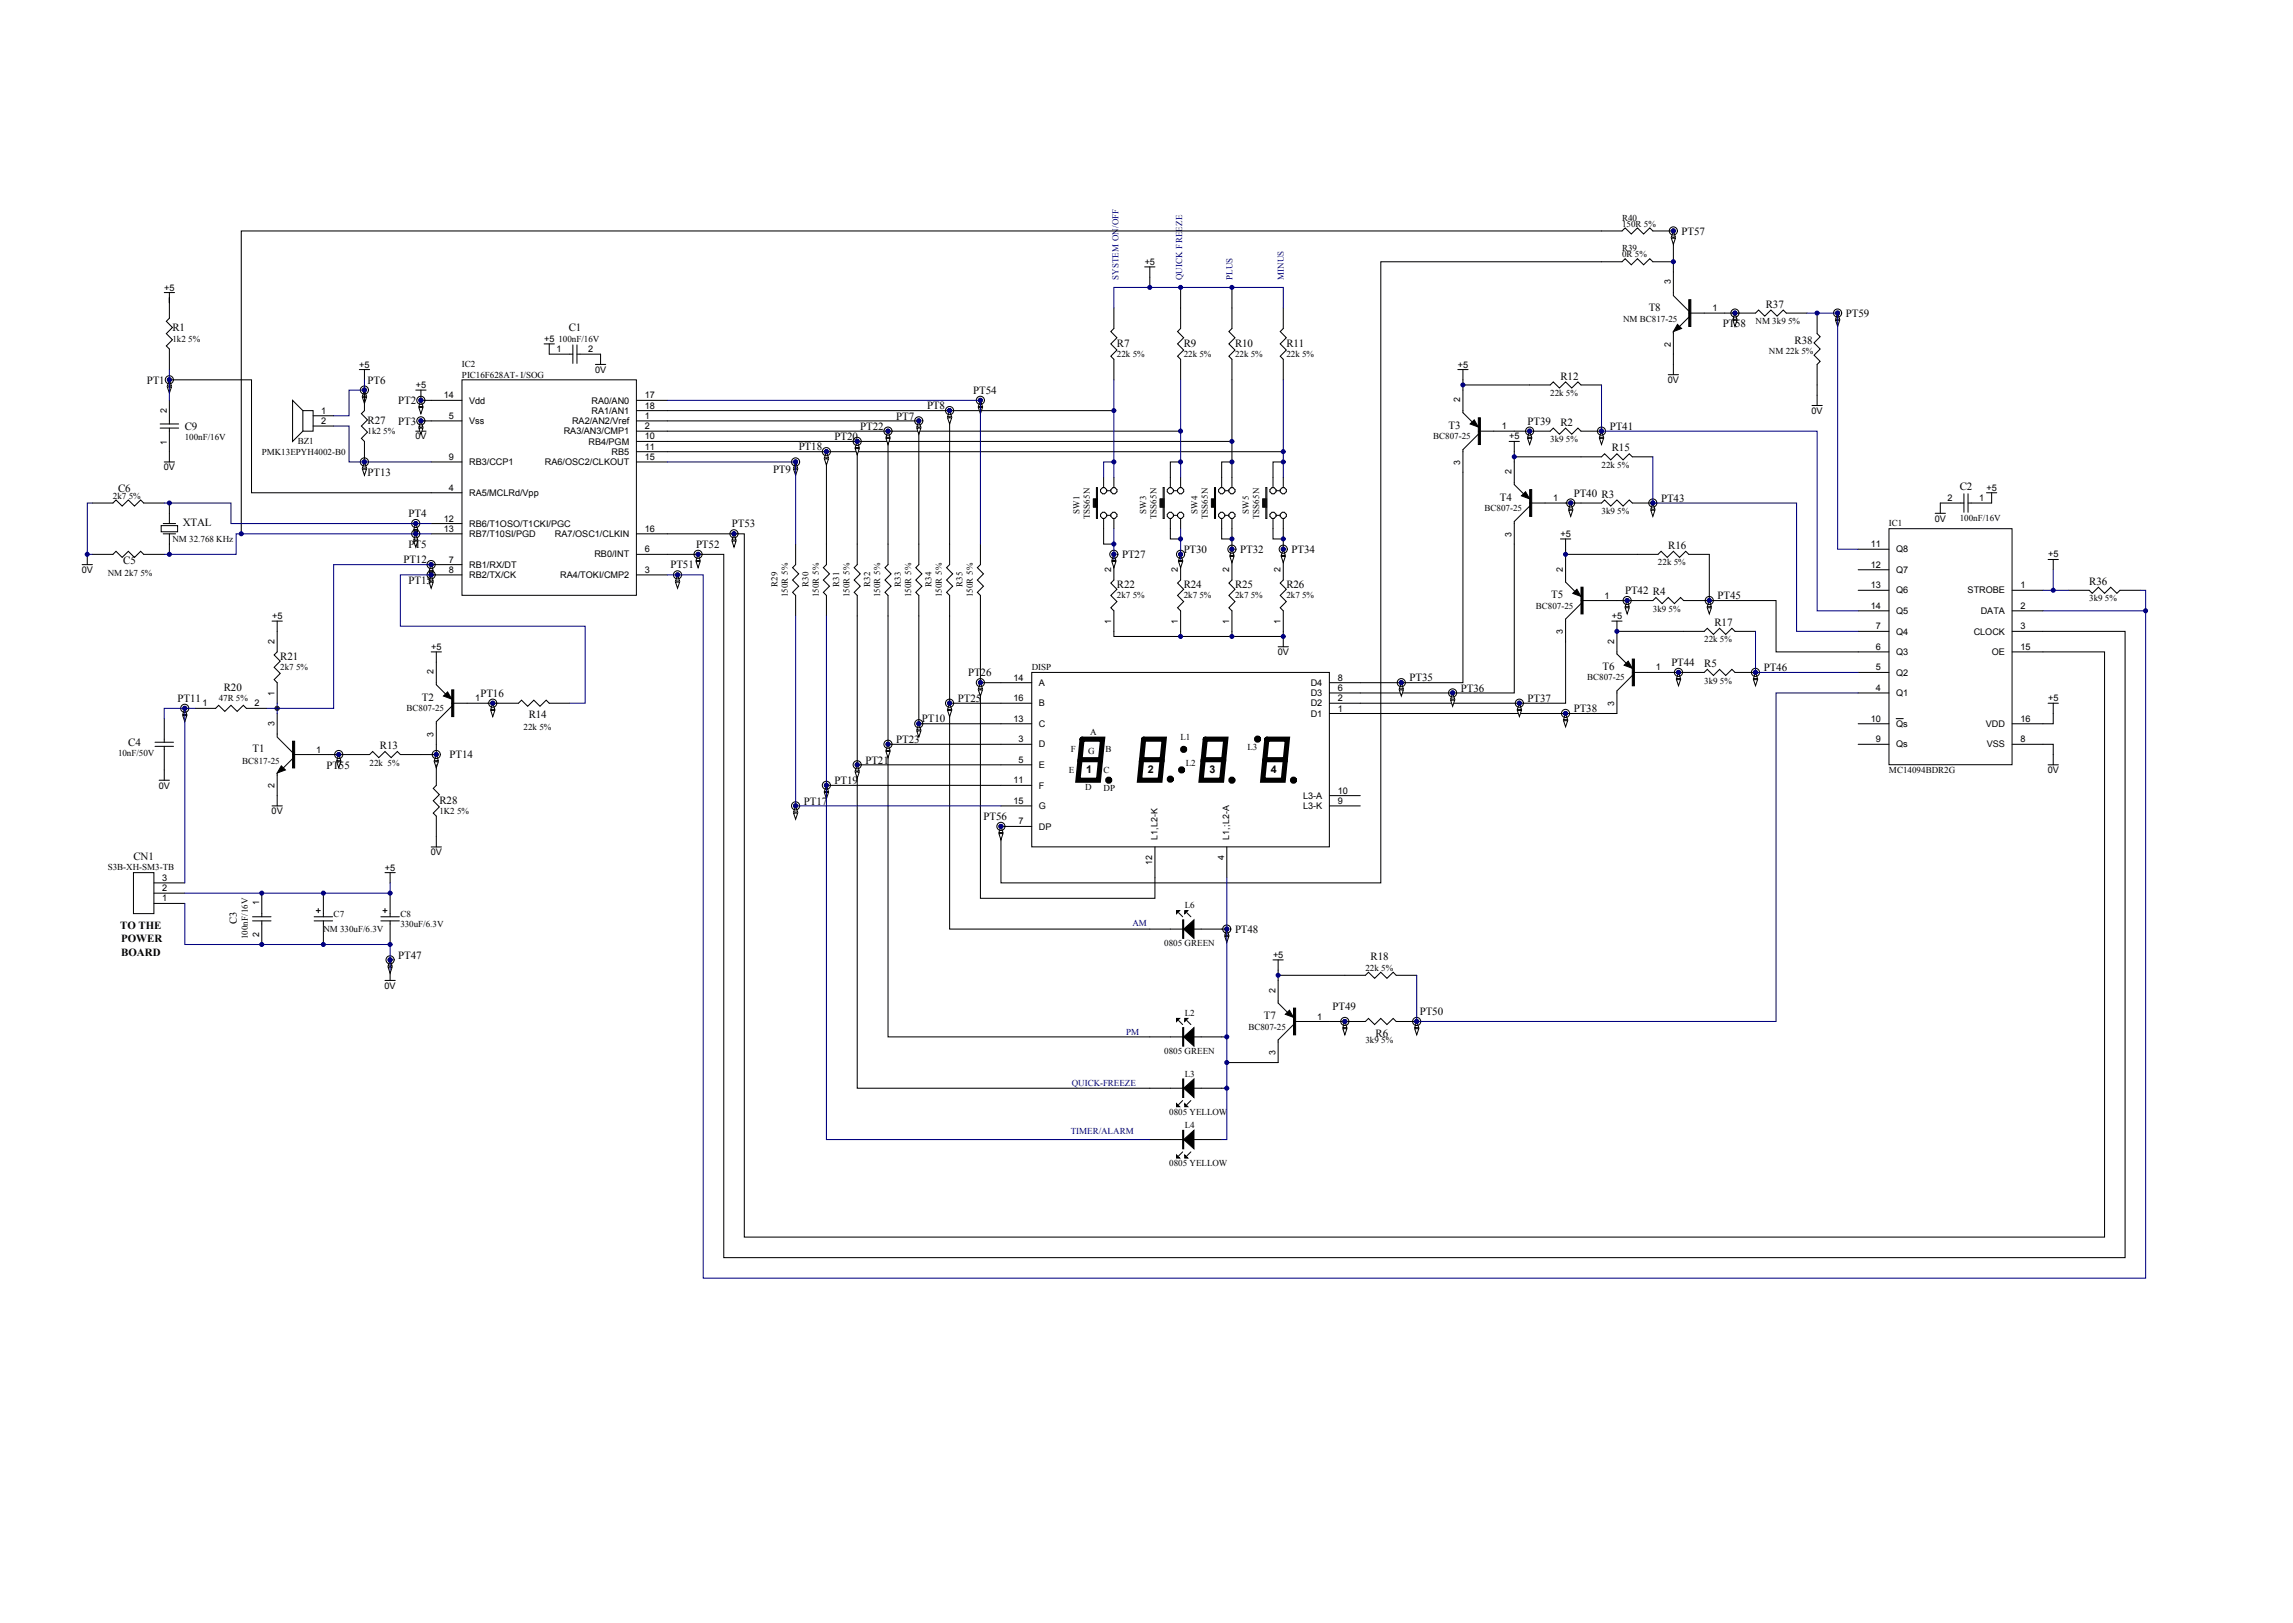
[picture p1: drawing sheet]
<svg xmlns="http://www.w3.org/2000/svg" width="840mm" height="594mm" viewBox="0 0 840 594" stroke-linecap="round" stroke-linejoin="round" font-family="sans-serif">
<defs><g id="words">
<g font-size="4">
<text x="615.7" y="85.9">PT57</text>
<text x="603.7" y="113.8">T8</text>
<text x="646.6" y="112.6">R37</text>
<text x="630.8" y="119.8">PT58</text>
<text x="675.9" y="116">PT59</text>
<text x="63.2" y="121.3">R1</text>
<text x="208.3" y="121.3">C1</text>
<text x="657.1" y="125.8">R38</text>
<text x="409" y="126.9">R7</text>
<text x="433.4" y="126.9">R9</text>
<text x="452.2" y="126.9">R10</text>
<text x="471" y="126.9">R11</text>
<text x="53.8" y="140.4">PT1</text>
<text x="134.6" y="140.4">PT6</text>
<text x="571.4" y="138.9">R12</text>
<text x="145.9" y="148">PT2</text>
<text x="339.4" y="149.8">PT8</text>
<text x="356.4" y="144.2">PT54</text>
<text x="134.6" y="155.1">R27</text>
<text x="145.9" y="155.5">PT3</text>
<text x="328.2" y="153.6">PT7</text>
<text x="559.4" y="155.5">PT39</text>
<text x="571.4" y="155.8">R2</text>
<text x="67.7" y="157.3">C9</text>
<text x="305.6" y="161.1">PT20</text>
<text x="315" y="157.3">PT22</text>
<text x="530.4" y="157">T3</text>
<text x="589.4" y="157.3">PT41</text>
<text x="292.5" y="164.9">PT18</text>
<text x="590.2" y="165.2">R15</text>
<text x="283.1" y="173.1">PT9</text>
<text x="134.6" y="174.3">PT13</text>
<text x="717.6" y="179.5">C2</text>
<text x="43.2" y="180.3">C6</text>
<text x="549.2" y="183.3">T4</text>
<text x="576.3" y="181.8">PT40 R3</text>
<text x="608.2" y="183.7">PT43</text>
<text x="149.6" y="189.3">PT4</text>
<text x="66.9" y="192.7">XTAL</text>
<text x="268" y="193">PT53</text>
<text x="149.6" y="200.6">PT5</text>
<text x="254.9" y="200.6">PT52</text>
<text x="433.4" y="202.4">PT30</text>
<text x="454.1" y="202.4">PT32</text>
<text x="472.9" y="202.4">PT34</text>
<text x="610.9" y="200.9">R16</text>
<text x="45.1" y="206.6">C5</text>
<text x="147.7" y="206.2">PT12</text>
<text x="245.5" y="208.1">PT51</text>
<text x="410.9" y="204.3">PT27</text>
<text x="149.6" y="213.7">PT15</text>
<text x="409" y="215.2">R22</text>
<text x="433.4" y="215.2">R24</text>
<text x="452.2" y="215.2">R25</text>
<text x="471" y="215.2">R26</text>
<text x="765" y="214.1">R36</text>
<text x="568" y="219">T5</text>
<text x="595.1" y="217.5">PT42 R4</text>
<text x="628.9" y="219.4">PT45</text>
<text x="627.8" y="229.1">R17</text>
<text x="102.6" y="241.5">R21</text>
<text x="586.8" y="245.3">T6</text>
<text x="612" y="243.8">PT44</text>
<text x="624" y="244.2">R5</text>
<text x="645.8" y="245.7">PT46</text>
<text x="354.5" y="247.5">PT26</text>
<text x="516.1" y="249.4">PT35</text>
<text x="65" y="256.9">PT11</text>
<text x="81.9" y="252.8">R20</text>
<text x="154.5" y="256.6">T2</text>
<text x="175.9" y="255.1">PT16</text>
<text x="350.7" y="256.9">PT25</text>
<text x="534.9" y="253.2">PT36</text>
<text x="559.4" y="256.9">PT37</text>
<text x="193.6" y="262.9">R14</text>
<text x="576.3" y="260.7">PT38</text>
<text x="337.6" y="264.4">PT10</text>
<text x="47" y="273.1">C4</text>
<text x="92.5" y="275.3">T1</text>
<text x="139.1" y="274.2">R13</text>
<text x="328.2" y="272">PT23</text>
<text x="119.5" y="281.4">PT55</text>
<text x="164.6" y="277.6">PT14</text>
<text x="316.9" y="279.5">PT21</text>
<text x="305.6" y="287">PT19</text>
<text x="160.9" y="294.1">R28</text>
<text x="294.3" y="294.5">PT17</text>
<text x="360.1" y="300.1">PT56</text>
<text x="48.9" y="314.8">CN1</text>
<text x="44" y="339.9">TO THE</text>
<text x="452.2" y="341.5">PT48</text>
<text x="44.4" y="344.8">POWER</text>
<text x="44.4" y="350">BOARD</text>
<text x="145.9" y="350.9">PT47</text>
<text x="501.8" y="351.3">R18</text>
<text x="487.9" y="369.7">PT49</text>
<text x="519.9" y="371.6">PT50</text>
<text x="462.7" y="373.1">T7</text>
<text x="503.7" y="379.4">R6</text>
</g>
<g font-size="3.9">
<text x="397.7" y="283.1">1</text>
<text x="420.3" y="283.1">2</text>
<text x="442.8" y="283.1">3</text>
<text x="465.4" y="283.1">4</text>
<text x="86.7" y="338.2" transform="rotate(-90 86.7 338.2)">C3</text>
</g>
<g font-size="3.3">
<text x="593.9" y="80.7">R40</text>
<text x="593.9" y="83">150R 5%</text>
<text x="593.9" y="92">R39</text>
<text x="593.9" y="94.3">0R 5%</text>
<text x="419.1" y="97">+5</text>
<text x="60.1" y="106.4">+5</text>
<text x="627" y="113.9">1</text>
<text x="594.3" y="117.9">NM BC817-25</text>
<text x="642.8" y="118.7">NM 3k9 5%</text>
<text x="63.2" y="125.1">1k2 5%</text>
<text x="199.2" y="125.1">+5</text>
<text x="204.5" y="125.1">100nF/16V</text>
<text x="203.8" y="128.9">1</text>
<text x="215.4" y="128.9">2</text>
<text x="409" y="130.7">22k 5%</text>
<text x="433.4" y="130.7">22k 5%</text>
<text x="452.2" y="130.7">22k 5%</text>
<text x="471" y="130.7">22k 5%</text>
<text x="647.7" y="129.6">NM 22k 5%</text>
<text x="131.6" y="134.5">+5</text>
<text x="169.2" y="134.5">IC2</text>
<text x="217.9" y="136.4">0V</text>
<text x="533.8" y="134.5">+5</text>
<text x="152.2" y="142.1">+5</text>
<text x="169.2" y="138.2">PIC16F628AT- I/SOG</text>
<text x="610.7" y="140.2">0V</text>
<text x="162.5" y="145.8">14</text>
<text x="171.8" y="147.7">Vdd</text>
<text x="216.6" y="147.7">RA0/AN0</text>
<text x="236.1" y="145.8">17</text>
<text x="236.1" y="149.6">18</text>
<text x="567.6" y="145">22k 5%</text>
<text x="117.7" y="151.5">1</text>
<text x="117.7" y="155.2">2</text>
<text x="164.3" y="153.3">5</text>
<text x="171.8" y="155.2">Vss</text>
<text x="209.5" y="155.2">RA2/AN2/Vref</text>
<text x="216.6" y="151.5">RA1/AN1</text>
<text x="236.1" y="153.3">1</text>
<text x="663.3" y="151.5">0V</text>
<text x="67.7" y="161.1">100nF/16V</text>
<text x="134.6" y="158.9">1k2 5%</text>
<text x="152.1" y="160.8">0V</text>
<text x="206.4" y="159">RA3/AN3/CMP1</text>
<text x="236.1" y="160.9">10</text>
<text x="236.1" y="157.1">2</text>
<text x="524.8" y="160.8">BC807-25</text>
<text x="550" y="157.1">1</text>
<text x="552.6" y="160.8">+5</text>
<text x="567.6" y="161.9">3k9 5%</text>
<text x="95.9" y="166.4">PMK13EPYH4002-B0</text>
<text x="109" y="162.6">BZ1</text>
<text x="215.5" y="162.7">RB4/PGM</text>
<text x="224" y="166.5">RB5</text>
<text x="236.1" y="164.6">11</text>
<text x="60" y="172.1">0V</text>
<text x="164.3" y="168.4">9</text>
<text x="171.8" y="170.2">RB3/CCP1</text>
<text x="199.5" y="170.2">RA6/OSC2/CLKOUT</text>
<text x="236.1" y="168.4">15</text>
<text x="586.4" y="171.3">22k 5%</text>
<text x="164.3" y="179.6">4</text>
<text x="727.4" y="179.6">+5</text>
<text x="41.4" y="182.6">2k7 5%</text>
<text x="171.8" y="181.5">RA5/MCLRd/Vpp</text>
<text x="568.8" y="183.4">1</text>
<text x="713.1" y="183.4">2</text>
<text x="724.8" y="183.4">1</text>
<text x="162.5" y="190.9">12</text>
<text x="395.2" y="188.3" transform="rotate(-90 395.2 188.3)">SW1</text>
<text x="399" y="190.1" transform="rotate(-90 399 190.1)">TSS65N</text>
<text x="419.7" y="188.3" transform="rotate(-90 419.7 188.3)">SW3</text>
<text x="423.4" y="190.1" transform="rotate(-90 423.4 190.1)">TSS65N</text>
<text x="438.5" y="188.3" transform="rotate(-90 438.5 188.3)">SW4</text>
<text x="442.2" y="190.1" transform="rotate(-90 442.2 190.1)">TSS65N</text>
<text x="457.3" y="188.3" transform="rotate(-90 457.3 188.3)">SW5</text>
<text x="461" y="190.1" transform="rotate(-90 461 190.1)">TSS65N</text>
<text x="543.6" y="187.1">BC807-25</text>
<text x="586.4" y="188.2">3k9 5%</text>
<text x="708.4" y="190.9">0V</text>
<text x="717.6" y="190.8">100nF/16V</text>
<text x="162.5" y="194.7">13</text>
<text x="171.8" y="192.8">RB6/T1OSO/T1CKI/PGC</text>
<text x="171.8" y="196.6">RB7/T10SI/PGD</text>
<text x="203.2" y="196.6">RA7/OSC1/CLKIN</text>
<text x="236.1" y="194.7">16</text>
<text x="571.4" y="196.6">+5</text>
<text x="691.7" y="192.7">IC1</text>
<text x="63.2" y="198.3">NM 32.768 KHz</text>
<text x="236.1" y="202.2">6</text>
<text x="685" y="200.3">11</text>
<text x="694.3" y="202.2">Q8</text>
<text x="29.9" y="209.7">0V</text>
<text x="164.3" y="205.9">7</text>
<text x="164.3" y="209.7">8</text>
<text x="171.8" y="207.8">RB1/RX/DT</text>
<text x="217.7" y="204.1">RB0/INT</text>
<text x="236.1" y="209.7">3</text>
<text x="607.1" y="207">22k 5%</text>
<text x="685" y="207.8">12</text>
<text x="694.3" y="209.7">Q7</text>
<text x="749.9" y="204.1">+5</text>
<text x="39.5" y="210.7">NM 2k7 5%</text>
<text x="171.8" y="211.6">RB2/TX/CK</text>
<text x="205.1" y="211.6">RA4/TOKI/CMP2</text>
<text x="284.7" y="214.9" transform="rotate(-90 284.7 214.9)">R29</text>
<text x="296" y="214.9" transform="rotate(-90 296 214.9)">R30</text>
<text x="307.3" y="214.9" transform="rotate(-90 307.3 214.9)">R31</text>
<text x="318.6" y="214.9" transform="rotate(-90 318.6 214.9)">R32</text>
<text x="329.8" y="214.9" transform="rotate(-90 329.8 214.9)">R33</text>
<text x="341.1" y="214.9" transform="rotate(-90 341.1 214.9)">R34</text>
<text x="352.4" y="214.9" transform="rotate(-90 352.4 214.9)">R35</text>
<text x="685" y="215.3">13</text>
<text x="739.8" y="215.3">1</text>
<text x="288.5" y="218.7" transform="rotate(-90 288.5 218.7)">150R 5%</text>
<text x="299.8" y="218.7" transform="rotate(-90 299.8 218.7)">150R 5%</text>
<text x="311" y="218.7" transform="rotate(-90 311 218.7)">150R 5%</text>
<text x="322.3" y="218.7" transform="rotate(-90 322.3 218.7)">150R 5%</text>
<text x="333.6" y="218.7" transform="rotate(-90 333.6 218.7)">150R 5%</text>
<text x="344.9" y="218.7" transform="rotate(-90 344.9 218.7)">150R 5%</text>
<text x="356.2" y="218.7" transform="rotate(-90 356.2 218.7)">150R 5%</text>
<text x="409" y="219">2k7 5%</text>
<text x="433.4" y="219">2k7 5%</text>
<text x="452.2" y="219">2k7 5%</text>
<text x="471" y="219">2k7 5%</text>
<text x="587.5" y="219.1">1</text>
<text x="694.3" y="217.2">Q6</text>
<text x="720.5" y="217.2">STROBE</text>
<text x="765" y="220.1">3k9 5%</text>
<text x="99.6" y="226.6">+5</text>
<text x="562.4" y="222.8">BC807-25</text>
<text x="590.2" y="226.6">+5</text>
<text x="605.2" y="223.9">3k9 5%</text>
<text x="685" y="222.9">14</text>
<text x="694.3" y="224.7">Q5</text>
<text x="725.3" y="224.7">DATA</text>
<text x="739.8" y="222.9">2</text>
<text x="686.8" y="230.4">7</text>
<text x="694.3" y="232.3">Q4</text>
<text x="722.7" y="232.3">CLOCK</text>
<text x="739.8" y="230.4">3</text>
<text x="157.9" y="237.9">+5</text>
<text x="467.9" y="239.8">0V</text>
<text x="624" y="235.2">22k 5%</text>
<text x="686.8" y="237.9">6</text>
<text x="694.3" y="239.8">Q3</text>
<text x="729.3" y="239.8">OE</text>
<text x="739.8" y="237.9">15</text>
<text x="102.6" y="245.3">2k7 5%</text>
<text x="377.8" y="245.3">DISP</text>
<text x="606.3" y="245.4">1</text>
<text x="686.8" y="245.4">5</text>
<text x="371.1" y="249.2">14</text>
<text x="380.4" y="251">A</text>
<text x="479.9" y="251">D4</text>
<text x="489.8" y="249.2">8</text>
<text x="581.2" y="249.1">BC807-25</text>
<text x="624" y="250.2">3k9 5%</text>
<text x="694.3" y="247.3">Q2</text>
<text x="80.1" y="256.6">47R 5%</text>
<text x="174" y="256.7">1</text>
<text x="371.1" y="256.7">16</text>
<text x="479.9" y="254.8">D3</text>
<text x="489.8" y="256.7">2</text>
<text x="489.8" y="252.9">6</text>
<text x="686.8" y="252.9">4</text>
<text x="694.3" y="254.8">Q1</text>
<text x="749.9" y="256.7">+5</text>
<text x="74.1" y="258.6">1</text>
<text x="93.2" y="258.6">2</text>
<text x="148.9" y="260.4">BC807-25</text>
<text x="380.4" y="258.6">B</text>
<text x="479.9" y="262.3">D1</text>
<text x="479.9" y="258.6">D2</text>
<text x="489.8" y="260.4">1</text>
<text x="191.7" y="267.1">22k 5%</text>
<text x="371.1" y="264.2">13</text>
<text x="380.4" y="266.1">C</text>
<text x="399.2" y="269">A</text>
<text x="685" y="264.2">10</text>
<text x="694.3" y="266.1">Qs</text>
<text x="727.1" y="266.1">VDD</text>
<text x="739.8" y="264.2">16</text>
<text x="115.8" y="275.5">1</text>
<text x="372.9" y="271.7">3</text>
<text x="380.4" y="273.6">D</text>
<text x="392.1" y="275.4">F</text>
<text x="404.9" y="275.4">B</text>
<text x="432.3" y="270.9">L1</text>
<text x="456.7" y="274.6">L3</text>
<text x="686.8" y="271.7">9</text>
<text x="694.3" y="273.6">Qs</text>
<text x="727.5" y="273.6">VSS</text>
<text x="739.8" y="271.7">8</text>
<text x="43.2" y="276.9">10nF/50V</text>
<text x="88.7" y="279.5">BC817-25</text>
<text x="135.3" y="280.3">22k 5%</text>
<text x="372.9" y="279.2">5</text>
<text x="380.4" y="281.1">E</text>
<text x="398.5" y="276.1">G</text>
<text x="434.2" y="280.3">L2</text>
<text x="371.1" y="286.7">11</text>
<text x="391.3" y="282.9">E</text>
<text x="404.1" y="282.9">C</text>
<text x="691.7" y="282.9">MC14094BDR2G</text>
<text x="749.8" y="283">0V</text>
<text x="58.1" y="288.6">0V</text>
<text x="380.4" y="288.6">F</text>
<text x="397.3" y="289.3">D</text>
<text x="404.1" y="289.7">DP</text>
<text x="477.1" y="292.4">L3-A</text>
<text x="489.8" y="290.5">10</text>
<text x="99.5" y="298">0V</text>
<text x="160.9" y="297.9">1K2 5%</text>
<text x="371.1" y="294.3">15</text>
<text x="380.4" y="296.1">G</text>
<text x="477.1" y="296.1">L3-K</text>
<text x="489.8" y="294.3">9</text>
<text x="372.9" y="301.8">7</text>
<text x="380.4" y="303.7">DP</text>
<text x="157.7" y="313">0V</text>
<text x="39.5" y="318.6">S3B-XH-SM3-TB</text>
<text x="59.4" y="322.4">3</text>
<text x="141" y="318.7">+5</text>
<text x="59.4" y="330">1</text>
<text x="59.4" y="326.2">2</text>
<text x="122.2" y="335.5">C7</text>
<text x="146.6" y="335.5">C8</text>
<text x="433.8" y="332.5">L6</text>
<text x="118.4" y="341.2">NM 330uF/6.3V</text>
<text x="146.6" y="339.3">330uF/6.3V</text>
<text x="90.8" y="343.8" transform="rotate(-90 90.8 343.8)">100nF/16V</text>
<text x="426.3" y="346.4">0805 GREEN</text>
<text x="466.1" y="350.6">+5</text>
<text x="500" y="355.4">22k 5%</text>
<text x="140.8" y="361.9">0V</text>
<text x="433.8" y="372">L2</text>
<text x="457.1" y="376.9">BC807-25</text>
<text x="482.3" y="373.2">1</text>
<text x="500" y="381.7">3k9 5%</text>
<text x="426.3" y="385.9">0805 GREEN</text>
<text x="433.8" y="394.1">L3</text>
<text x="428.2" y="408">0805 YELLOW</text>
<text x="433.8" y="412.9">L4</text>
<text x="428.2" y="426.8">0805 YELLOW</text>
</g>
<g font-size="3.3" fill="#000080">
<text x="409.5" y="102.6" transform="rotate(-90 409.5 102.6)">SYSTEM ON/OFF</text>
<text x="432.8" y="102.6" transform="rotate(-90 432.8 102.6)">QUICK FREEZE</text>
<text x="451.3" y="102.6" transform="rotate(-90 451.3 102.6)">PLUS</text>
<text x="470.1" y="102.6" transform="rotate(-90 470.1 102.6)">MINUS</text>
<text x="414.6" y="338.9">AM</text>
<text x="412.4" y="378.7">PM</text>
<text x="392.4" y="397.5">QUICK-FREEZE</text>
<text x="392.1" y="415.2">TIMER/ALARM</text>
</g>
<g font-size="3.2">
<text x="611.7" y="104.1" transform="rotate(-90 611.7 104.1)">3</text>
<text x="611.7" y="127" transform="rotate(-90 611.7 127)">2</text>
<text x="534.7" y="147.3" transform="rotate(-90 534.7 147.3)">2</text>
<text x="61" y="151.1" transform="rotate(-90 61 151.1)">2</text>
<text x="61" y="162.7" transform="rotate(-90 61 162.7)">1</text>
<text x="534.7" y="170.2" transform="rotate(-90 534.7 170.2)">3</text>
<text x="553.5" y="173.6" transform="rotate(-90 553.5 173.6)">2</text>
<text x="553.5" y="196.5" transform="rotate(-90 553.5 196.5)">3</text>
<text x="406.9" y="209.3" transform="rotate(-90 406.9 209.3)">2</text>
<text x="431.3" y="209.3" transform="rotate(-90 431.3 209.3)">2</text>
<text x="450.1" y="209.3" transform="rotate(-90 450.1 209.3)">2</text>
<text x="468.9" y="209.3" transform="rotate(-90 468.9 209.3)">2</text>
<text x="572.3" y="209.3" transform="rotate(-90 572.3 209.3)">2</text>
<text x="406.9" y="228.5" transform="rotate(-90 406.9 228.5)">1</text>
<text x="431.3" y="228.5" transform="rotate(-90 431.3 228.5)">1</text>
<text x="450.1" y="228.5" transform="rotate(-90 450.1 228.5)">1</text>
<text x="468.9" y="228.5" transform="rotate(-90 468.9 228.5)">1</text>
<text x="572.3" y="232.2" transform="rotate(-90 572.3 232.2)">3</text>
<text x="100.5" y="235.6" transform="rotate(-90 100.5 235.6)">2</text>
<text x="591.1" y="235.6" transform="rotate(-90 591.1 235.6)">2</text>
<text x="158.8" y="246.9" transform="rotate(-90 158.8 246.9)">2</text>
<text x="100.5" y="254.8" transform="rotate(-90 100.5 254.8)">1</text>
<text x="591.1" y="258.5" transform="rotate(-90 591.1 258.5)">3</text>
<text x="100.5" y="265.7" transform="rotate(-90 100.5 265.7)">3</text>
<text x="158.8" y="269.8" transform="rotate(-90 158.8 269.8)">3</text>
<text x="100.5" y="288.6" transform="rotate(-90 100.5 288.6)">2</text>
<text x="423.8" y="307.4" transform="rotate(-90 423.8 307.4)">L1,L2-K</text>
<text x="450.1" y="307.4" transform="rotate(-90 450.1 307.4)">L1,;L2-A</text>
<text x="421.9" y="316.8" transform="rotate(-90 421.9 316.8)">12</text>
<text x="448.2" y="314.9" transform="rotate(-90 448.2 314.9)">4</text>
<text x="94.9" y="331.4" transform="rotate(-90 94.9 331.4)">1</text>
<text x="94.9" y="343.1" transform="rotate(-90 94.9 343.1)">2</text>
<text x="467" y="363.4" transform="rotate(-90 467 363.4)">2</text>
<text x="467" y="386.3" transform="rotate(-90 467 386.3)">3</text>
</g>
</g></defs>
<circle cx="101.5" cy="259.3" r=".73" fill="#000080" stroke="#000080" stroke-width=".37"/>
<g fill="none" stroke="#000" stroke-width=".38">
<path d="M60.1 107.1h3.8M62 107.1v3.7M432.3 105.2v7.5M451.1 105.2v7.5M199.2 125.9h3.8M201.1 125.9v3.7h8.6M209.8 126.3v6.7M211.3 129.6h8.6v3.8M211.3 126.3v6.7M218 133.4h3.8M451.1 139v35.7M152.2 142.8h3.8"/>
<path d="M152.2 157.8h3.8M154.1 142.8v3.7h3.8M157.9 154.1h-3.8v3.7M244.3 157.8h188M244.3 150.3h163.6M325.2 157.8v41.4M347.7 150.3v48.9M60.1 169.1h3.8M62 165.3v3.8M244.3 161.6h206.8M244.3 165.3h225.6M302.6 165.3v33.9"/>
<path d="M313.9 161.6v37.6M552.6 161.6h3.7M554.5 161.6v3.7M554.5 169.1v8.3l3.4 3.3M451.1 193.5v18.8l-1.1 1.1 2.2 2.3-2.2 2.3 2.2 2.2-2.2 2.3 1.1 1.1v7.5M469.9 193.5v18.8l-1.1 1.1 2.2 2.3-2.2 2.3 2.2 2.2-2.2 2.3 1.1 1.1v7.5M560.1 185.3l-5.6 5.6v8.3M560.1 184.1h26.3l1.1-1.1 2.3 2.2 2.3-2.2 2.2 2.2 2.3-2.2 1.1 1.1h7.5M708.6 187.9h3.7M719.1 184.1h-8.6v3.8M719.1 180.7v6.8M720.6 180.7v6.8"/>
<path d="M727.4 180.4h3.7M729.3 180.4v3.7h-8.7M407.9 204.8v7.5l-1.2 1.1 2.3 2.3-2.3 2.3 2.3 2.2-2.3 2.3 1.2 1.1v7.5M432.3 204.8v7.5l-1.1 1.1 2.2 2.3-2.2 2.3 2.2 2.2-2.2 2.3 1.1 1.1v7.5M99.6 227.3h3.8M101.5 227.3v11.3l-1.1 1.1 2.2 2.3-2.2 2.3 2.2 2.2-2.2 2.3 1.1 1.1v7.5M157.9 238.6h3.7M159.8 238.6v12l3.3 3.4M165.4 258.5l-5.6 5.7v15.8M165.4 257.4h16.9M101.5 261.2v8.6l5.6 5.6M107.1 277.7l-3.4 3.4"/>
<path d="M107.1 276.2h13.2M58.3 285.6h3.7M60.1 281.8v3.8M99.6 295h3.8M101.5 283v12M141 319.4h3.7M142.8 319.4v3.8M157.9 310h3.7M159.8 306.3v3.7M92.5 337.1h6.7M92.5 335.6h6.7M95.9 326.9v8.7"/>
<path d="M95.9 337.1v8.6M141 358.9h3.7M142.8 355.1v3.8"/>
</g>
<g fill="#000" stroke="#000" stroke-width=".38">
<path d="M557.1 181.5l1.5-1.5 1.5 2.6zM162.4 254.8l1.5-1.5 1.5 2.6zM103 280.3l1.5 1.5-3 1.2z"/>
<path d="M560.1 179.2h.8v9.8h-.8z" fill-rule="evenodd"/>
<path d="M107.1 271.3h.8v9.8h-.8z" fill-rule="evenodd"/>
<path d="M165.4 252.5h.8v9.8h-.8z" fill-rule="evenodd"/>
</g>
<circle cx="62" cy="139" r=".19" fill="#000"/>
<g fill="#fff" stroke="#000" stroke-width=".37">
<path d="M62 139l.8 2.3h-1.5z"/>
<path d="M61.3 141.7h1.5l-.8 2.2z"/>
</g>
<circle cx="62" cy="139" r=".73" fill="#000" stroke="#000" stroke-width=".37"/>
<circle cx="62" cy="139" r="1.49" fill="none" stroke="#000" stroke-width=".38"/>
<circle cx="154.1" cy="146.5" r=".19" fill="#000"/>
<g fill="#fff" stroke="#000" stroke-width=".37">
<path d="M154.1 146.6l.8 2.2h-1.5z"/>
<path d="M153.4 149.2h1.5l-.8 2.2z"/>
</g>
<circle cx="154.1" cy="146.5" r=".73" fill="#000" stroke="#000" stroke-width=".37"/>
<circle cx="154.1" cy="146.5" r="1.49" fill="none" stroke="#000" stroke-width=".38"/>
<circle cx="154.1" cy="154.1" r=".19" fill="#000"/>
<g fill="#fff" stroke="#000" stroke-width=".37">
<path d="M154.1 154.1l.8 2.2h-1.5z"/>
<path d="M153.4 156.7h1.5l-.8 2.2z"/>
</g>
<circle cx="154.1" cy="154" r=".73" fill="#000" stroke="#000" stroke-width=".37"/>
<g fill="none" stroke="#000" stroke-width=".38">
<path d="M419.1 97.7h3.8M421 97.7v3.8M62 109v1.8M62 139h30.1v41.4h65.8M131.6 135.3h3.7M133.4 135.3v3.7M533.8 135.3h3.8M535.7 135.3v3.7M535.7 142.8v8.3l3.4 3.3M541.3 158.9l-5.6 5.7v85.3h-37.6M541.3 157.8h26.3l1.2-1.1 2.2 2.2 2.3-2.2 2.2 2.2 2.3-2.2 1.1 1.1h7.5M59 192.4h6v2.2h-6z"/>
<path d="M59.8 191.6h4.5M59.8 195.4h4.5M62 187.9v3.7M62 195.4v3.8M244.3 195.4h28.2v257.4h498.1v-214.2h-22.5M554.5 199.2v54.5h-56.4M571.4 197.3h3.7M573.3 197.3v3.7M244.3 202.9h20.7v257.4h513.1v-229.2h-30M573.3 204.8v8.3l3.3 3.3M578.9 219.8h26.3l1.1-1.1 2.3 2.2 2.3-2.2 2.2 2.2 2.3-2.2 1.1 1.1h33.8v18.8h30.1M749.9 204.8h3.8"/>
<path d="M751.8 204.8v3.8M313.9 225.5v172.8h107.1M325.2 225.5v154h95.8M347.7 225.5v114.6h73.3M359 225.5v103.3h63.9v-7.5M407.9 231.1v1.9h62v-1.9M432.3 231.1v1.9M451.1 231.1v1.9M468 236.7h3.8M469.9 233v3.7M578.9 221l-5.6 5.6v30.8h-75.2M590.2 227.3h3.7"/>
<path d="M592.1 227.3v12.1l3.3 3.4M347.7 257.4h18.8M359 249.9h7.5M597.7 247.3l-5.6 5.6v8.3h-94M597.7 246.1h26.3l1.1-1.1 2.3 2.3 2.2-2.3 2.3 2.3 2.3-2.3 1.1 1.1h7.5M749.9 257.4h3.8M751.8 257.4v7.5h-3.7M313.9 280h52.6M325.2 272.4h41.3M748.1 272.4h3.7v7.6M749.9 280h3.8M302.6 287.5h63.9"/>
<path d="M447.3 340.1h1.9M466.1 351.4h3.8M468 351.4v3.7M468 358.9v8.2l3.4 3.4M447.3 379.5h1.9M473.6 375l-5.6 5.7v8.2h-18.8M473.6 373.9h26.4l1.1-1.1 2.2 2.2 2.3-2.2 2.3 2.2 2.2-2.2 1.1 1.1h7.6M447.3 398.3h1.9"/>
<circle cx="154.1" cy="154" r="1.49"/>
</g>
<g fill="#000" stroke="#000" stroke-width=".38">
<path d="M538.3 155.2l1.5-1.5 1.5 2.6zM575.9 217.2l1.5-1.5 1.5 2.6zM594.7 243.5l1.5-1.5 1.5 2.6zM470.6 371.3l1.5-1.5 1.5 2.6z"/>
<path d="M541.3 152.9h.8v9.8h-.8z" fill-rule="evenodd"/>
<path d="M578.9 214.9h.8v9.8h-.8z" fill-rule="evenodd"/>
<path d="M597.7 241.2h.7v9.8h-.7z" fill-rule="evenodd"/>
<path d="M473.6 369h.8v9.8h-.8z" fill-rule="evenodd"/>
</g>
<circle cx="152.2" cy="191.6" r=".19" fill="#000"/>
<g fill="#fff" stroke="#000" stroke-width=".37">
<path d="M152.2 191.6l.8 2.3h-1.5z"/>
<path d="M151.5 194.3h1.5l-.8 2.2z"/>
</g>
<circle cx="152.2" cy="191.6" r=".73" fill="#000" stroke="#000" stroke-width=".37"/>
<circle cx="152.2" cy="191.6" r="1.49" fill="none" stroke="#000" stroke-width=".38"/>
<circle cx="152.2" cy="195.4" r=".19" fill="#000"/>
<g fill="#fff" stroke="#000" stroke-width=".37">
<path d="M152.2 195.4l.8 2.3h-1.5z"/>
<path d="M151.5 198h1.5l-.8 2.3z"/>
</g>
<circle cx="152.2" cy="195.4" r=".73" fill="#000" stroke="#000" stroke-width=".37"/>
<g fill="none" stroke="#000" stroke-width=".38">
<path d="M535.7 139v3.8M535.7 140.9h24.4M554.5 165.3v3.8M554.5 167.2h24.4M62 184.1v3.8M62 199.2v3.7M30.1 206.7h3.7M32 202.9v3.8M573.3 201v3.8M573.3 202.9h26.3M625.9 202.9v16.9M592.1 231.1h24.4"/>
<path d="M468 355.1v3.8M468 357h24.4"/>
<circle cx="152.2" cy="195.4" r="1.49"/>
</g>
<circle cx="133.4" cy="142.8" r=".19" fill="#000"/>
<g fill="#fff" stroke="#000" stroke-width=".37">
<path d="M133.4 142.8l.8 2.2h-1.5z"/>
<path d="M132.7 145.4h1.5l-.8 2.3z"/>
</g>
<circle cx="133.4" cy="142.8" r=".73" fill="#000" stroke="#000" stroke-width=".37"/>
<circle cx="133.4" cy="142.8" r="1.49" fill="none" stroke="#000" stroke-width=".38"/>
<circle cx="133.4" cy="169.1" r=".19" fill="#000"/>
<g fill="#fff" stroke="#000" stroke-width=".37">
<path d="M133.4 169.1l.8 2.3h-1.5z"/>
<path d="M132.7 171.7h1.5l-.8 2.3z"/>
</g>
<circle cx="133.4" cy="169.1" r=".73" fill="#000" stroke="#000" stroke-width=".37"/>
<circle cx="133.4" cy="169.1" r="1.49" fill="none" stroke="#000" stroke-width=".38"/>
<circle cx="142.8" cy="351.4" r=".19" fill="#000"/>
<g fill="#fff" stroke="#000" stroke-width=".37">
<path d="M142.8 351.4l.8 2.2h-1.5z"/>
<path d="M142.1 354h1.5l-.8 2.2z"/>
</g>
<circle cx="142.8" cy="351.3" r=".73" fill="#000" stroke="#000" stroke-width=".37"/>
<circle cx="142.8" cy="351.3" r="1.49" fill="none" stroke="#000" stroke-width=".38"/>
<circle cx="157.9" cy="206.7" r=".19" fill="#000"/>
<g fill="#fff" stroke="#000" stroke-width=".37">
<path d="M157.9 206.7l.7 2.2h-1.5z"/>
<path d="M157.1 209.3h1.5l-.7 2.3z"/>
</g>
<circle cx="157.9" cy="206.7" r=".73" fill="#000" stroke="#000" stroke-width=".37"/>
<circle cx="157.9" cy="206.7" r="1.49" fill="none" stroke="#000" stroke-width=".38"/>
<circle cx="157.9" cy="210.4" r=".19" fill="#000"/>
<g fill="#fff" stroke="#000" stroke-width=".37">
<path d="M157.9 210.4l.7 2.3h-1.5z"/>
<path d="M157.1 213.1h1.5l-.7 2.2z"/>
</g>
<circle cx="157.9" cy="210.4" r=".73" fill="#000" stroke="#000" stroke-width=".37"/>
<circle cx="157.9" cy="210.4" r="1.49" fill="none" stroke="#000" stroke-width=".38"/>
<circle cx="159.8" cy="276.2" r=".19" fill="#000"/>
<g fill="#fff" stroke="#000" stroke-width=".37">
<path d="M159.8 276.2l.7 2.3h-1.5z"/>
<path d="M159 278.8h1.5l-.7 2.3z"/>
</g>
<circle cx="159.7" cy="276.2" r=".73" fill="#000" stroke="#000" stroke-width=".37"/>
<circle cx="159.7" cy="276.2" r="1.49" fill="none" stroke="#000" stroke-width=".38"/>
<circle cx="180.4" cy="257.4" r=".19" fill="#000"/>
<g fill="#fff" stroke="#000" stroke-width=".37">
<path d="M180.4 257.4l.8 2.3h-1.5z"/>
<path d="M179.7 260h1.5l-.8 2.3z"/>
</g>
<circle cx="180.4" cy="257.4" r=".73" fill="#000" stroke="#000" stroke-width=".37"/>
<circle cx="180.4" cy="257.4" r="1.49" fill="none" stroke="#000" stroke-width=".38"/>
<circle cx="67.7" cy="259.3" r=".19" fill="#000"/>
<g fill="#fff" stroke="#000" stroke-width=".37">
<path d="M67.7 259.3l.7 2.2h-1.5z"/>
<path d="M66.9 261.9h1.5l-.7 2.3z"/>
</g>
<circle cx="67.6" cy="259.3" r=".73" fill="#000" stroke="#000" stroke-width=".37"/>
<circle cx="67.6" cy="259.3" r="1.49" fill="none" stroke="#000" stroke-width=".38"/>
<circle cx="449.2" cy="340.1" r=".19" fill="#000"/>
<g fill="#fff" stroke="#000" stroke-width=".37">
<path d="M449.2 340.1l.8 2.2h-1.5z"/>
<path d="M448.5 342.7h1.5l-.8 2.3z"/>
</g>
<circle cx="449.2" cy="340.1" r=".73" fill="#000" stroke="#000" stroke-width=".37"/>
<circle cx="449.2" cy="340.1" r="1.49" fill="none" stroke="#000" stroke-width=".38"/>
<circle cx="518.8" cy="373.9" r=".19" fill="#000"/>
<g fill="#fff" stroke="#000" stroke-width=".37">
<path d="M518.8 373.9l.7 2.3h-1.5z"/>
<path d="M518 376.5h1.5l-.7 2.3z"/>
</g>
<circle cx="518.7" cy="373.9" r=".73" fill="#000" stroke="#000" stroke-width=".37"/>
<circle cx="518.7" cy="373.9" r="1.49" fill="none" stroke="#000" stroke-width=".38"/>
<circle cx="492.4" cy="373.9" r=".19" fill="#000"/>
<g fill="#fff" stroke="#000" stroke-width=".37">
<path d="M492.4 373.9l.8 2.3h-1.5z"/>
<path d="M491.7 376.5h1.5l-.8 2.3z"/>
</g>
<circle cx="492.4" cy="373.9" r=".73" fill="#000" stroke="#000" stroke-width=".37"/>
<circle cx="492.4" cy="373.9" r="1.49" fill="none" stroke="#000" stroke-width=".38"/>
<circle cx="347.7" cy="150.3" r=".19" fill="#000"/>
<g fill="#fff" stroke="#000" stroke-width=".37">
<path d="M347.7 150.3l.8 2.3h-1.5z"/>
<path d="M347 152.9h1.5l-.8 2.3z"/>
</g>
<circle cx="347.7" cy="150.3" r=".73" fill="#000" stroke="#000" stroke-width=".37"/>
<circle cx="347.7" cy="150.3" r="1.49" fill="none" stroke="#000" stroke-width=".38"/>
<circle cx="325.2" cy="157.8" r=".19" fill="#000"/>
<g fill="#fff" stroke="#000" stroke-width=".37">
<path d="M325.2 157.8l.7 2.3h-1.5z"/>
<path d="M324.4 160.5h1.5l-.7 2.2z"/>
</g>
<circle cx="325.1" cy="157.8" r=".73" fill="#000" stroke="#000" stroke-width=".37"/>
<circle cx="325.1" cy="157.8" r="1.49" fill="none" stroke="#000" stroke-width=".38"/>
<circle cx="313.9" cy="161.6" r=".19" fill="#000"/>
<g fill="#fff" stroke="#000" stroke-width=".37">
<path d="M313.9 161.6l.7 2.2h-1.5z"/>
<path d="M313.1 164.2h1.5l-.7 2.3z"/>
</g>
<circle cx="313.9" cy="161.6" r=".73" fill="#000" stroke="#000" stroke-width=".37"/>
<circle cx="313.9" cy="161.6" r="1.49" fill="none" stroke="#000" stroke-width=".38"/>
<circle cx="302.6" cy="165.3" r=".19" fill="#000"/>
<g fill="#fff" stroke="#000" stroke-width=".37">
<path d="M302.6 165.3l.8 2.3h-1.5z"/>
<path d="M301.9 168h1.5l-.8 2.2z"/>
</g>
<circle cx="302.6" cy="165.3" r=".73" fill="#000" stroke="#000" stroke-width=".37"/>
<circle cx="302.6" cy="165.3" r="1.49" fill="none" stroke="#000" stroke-width=".38"/>
<circle cx="407.9" cy="202.9" r=".19" fill="#000"/>
<g fill="#fff" stroke="#000" stroke-width=".37">
<path d="M407.9 202.9l.7 2.3h-1.5z"/>
<path d="M407.1 205.5h1.5l-.7 2.3z"/>
</g>
<circle cx="407.8" cy="202.9" r=".73" fill="#000" stroke="#000" stroke-width=".37"/>
<circle cx="407.8" cy="202.9" r="1.49" fill="none" stroke="#000" stroke-width=".38"/>
<circle cx="432.3" cy="202.9" r=".19" fill="#000"/>
<g fill="#fff" stroke="#000" stroke-width=".37">
<path d="M432.3 202.9l.7 2.3h-1.5z"/>
<path d="M431.5 205.5h1.5l-.7 2.3z"/>
</g>
<circle cx="432.3" cy="202.9" r=".73" fill="#000" stroke="#000" stroke-width=".37"/>
<circle cx="432.3" cy="202.9" r="1.49" fill="none" stroke="#000" stroke-width=".38"/>
<circle cx="451.1" cy="201" r=".19" fill="#000"/>
<g fill="#fff" stroke="#000" stroke-width=".37">
<path d="M451.1 201l.7 2.3h-1.5z"/>
<path d="M450.3 203.7h1.5l-.7 2.2z"/>
</g>
<circle cx="451.1" cy="201" r=".73" fill="#000" stroke="#000" stroke-width=".37"/>
<circle cx="451.1" cy="201" r="1.49" fill="none" stroke="#000" stroke-width=".38"/>
<circle cx="469.9" cy="201" r=".19" fill="#000"/>
<g fill="#fff" stroke="#000" stroke-width=".37">
<path d="M469.9 201l.7 2.3h-1.5z"/>
<path d="M469.1 203.7h1.5l-.7 2.2z"/>
</g>
<circle cx="469.9" cy="201" r=".73" fill="#000" stroke="#000" stroke-width=".37"/>
<circle cx="469.9" cy="201" r="1.49" fill="none" stroke="#000" stroke-width=".38"/>
<circle cx="359" cy="249.9" r=".19" fill="#000"/>
<g fill="#fff" stroke="#000" stroke-width=".37">
<path d="M359 249.9l.7 2.2h-1.5z"/>
<path d="M358.2 252.5h1.5l-.7 2.3z"/>
</g>
<circle cx="359" cy="249.9" r=".73" fill="#000" stroke="#000" stroke-width=".37"/>
<circle cx="359" cy="249.9" r="1.49" fill="none" stroke="#000" stroke-width=".38"/>
<circle cx="347.7" cy="257.4" r=".19" fill="#000"/>
<g fill="#fff" stroke="#000" stroke-width=".37">
<path d="M347.7 257.4l.8 2.3h-1.5z"/>
<path d="M347 260h1.5l-.8 2.3z"/>
</g>
<circle cx="347.7" cy="257.4" r=".73" fill="#000" stroke="#000" stroke-width=".37"/>
<circle cx="347.7" cy="257.4" r="1.49" fill="none" stroke="#000" stroke-width=".38"/>
<circle cx="325.2" cy="272.4" r=".19" fill="#000"/>
<g fill="#fff" stroke="#000" stroke-width=".37">
<path d="M325.2 272.4l.7 2.3h-1.5z"/>
<path d="M324.4 275.1h1.5l-.7 2.2z"/>
</g>
<circle cx="325.1" cy="272.4" r=".73" fill="#000" stroke="#000" stroke-width=".37"/>
<circle cx="325.1" cy="272.4" r="1.49" fill="none" stroke="#000" stroke-width=".38"/>
<circle cx="313.9" cy="280" r=".19" fill="#000"/>
<g fill="#fff" stroke="#000" stroke-width=".37">
<path d="M313.9 280l.7 2.2h-1.5z"/>
<path d="M313.1 282.6h1.5l-.7 2.2z"/>
</g>
<circle cx="313.9" cy="279.9" r=".73" fill="#000" stroke="#000" stroke-width=".37"/>
<circle cx="313.9" cy="279.9" r="1.49" fill="none" stroke="#000" stroke-width=".38"/>
<circle cx="302.6" cy="287.5" r=".19" fill="#000"/>
<g fill="#fff" stroke="#000" stroke-width=".37">
<path d="M302.6 287.5l.8 2.2h-1.5z"/>
<path d="M301.9 290.1h1.5l-.8 2.3z"/>
</g>
<circle cx="302.6" cy="287.5" r=".73" fill="#000" stroke="#000" stroke-width=".37"/>
<circle cx="302.6" cy="287.5" r="1.49" fill="none" stroke="#000" stroke-width=".38"/>
<circle cx="291.3" cy="295" r=".19" fill="#000"/>
<g fill="#fff" stroke="#000" stroke-width=".37">
<path d="M291.3 295l.8 2.2h-1.5z"/>
<path d="M290.6 297.6h1.5l-.8 2.3z"/>
</g>
<circle cx="291.3" cy="295" r=".73" fill="#000" stroke="#000" stroke-width=".37"/>
<circle cx="291.3" cy="295" r="1.49" fill="none" stroke="#000" stroke-width=".38"/>
<circle cx="513.1" cy="249.9" r=".19" fill="#000"/>
<g fill="#fff" stroke="#000" stroke-width=".37">
<path d="M513.1 249.9l.8 2.2h-1.5z"/>
<path d="M512.4 252.5h1.5l-.8 2.3z"/>
</g>
<circle cx="513.1" cy="249.9" r=".73" fill="#000" stroke="#000" stroke-width=".37"/>
<circle cx="513.1" cy="249.9" r="1.49" fill="none" stroke="#000" stroke-width=".38"/>
<circle cx="531.9" cy="253.7" r=".19" fill="#000"/>
<g fill="#fff" stroke="#000" stroke-width=".37">
<path d="M531.9 253.7l.8 2.2h-1.5z"/>
<path d="M531.2 256.3h1.5l-.8 2.2z"/>
</g>
<circle cx="531.9" cy="253.6" r=".73" fill="#000" stroke="#000" stroke-width=".37"/>
<circle cx="531.9" cy="253.6" r="1.49" fill="none" stroke="#000" stroke-width=".38"/>
<circle cx="556.3" cy="257.4" r=".19" fill="#000"/>
<g fill="#fff" stroke="#000" stroke-width=".37">
<path d="M556.3 257.4l.8 2.3h-1.5z"/>
<path d="M555.6 260h1.5l-.8 2.3z"/>
</g>
<circle cx="556.3" cy="257.4" r=".73" fill="#000" stroke="#000" stroke-width=".37"/>
<circle cx="556.3" cy="257.4" r="1.49" fill="none" stroke="#000" stroke-width=".38"/>
<circle cx="573.3" cy="261.2" r=".19" fill="#000"/>
<g fill="#fff" stroke="#000" stroke-width=".37">
<path d="M573.3 261.2l.7 2.2h-1.5z"/>
<path d="M572.5 263.8h1.5l-.7 2.2z"/>
</g>
<circle cx="573.2" cy="261.1" r=".73" fill="#000" stroke="#000" stroke-width=".37"/>
<circle cx="573.2" cy="261.1" r="1.49" fill="none" stroke="#000" stroke-width=".38"/>
<circle cx="560.1" cy="157.8" r=".19" fill="#000"/>
<g fill="#fff" stroke="#000" stroke-width=".37">
<path d="M560.1 157.8l.8 2.3h-1.5z"/>
<path d="M559.4 160.5h1.5l-.8 2.2z"/>
</g>
<circle cx="560.1" cy="157.8" r=".73" fill="#000" stroke="#000" stroke-width=".37"/>
<circle cx="560.1" cy="157.8" r="1.49" fill="none" stroke="#000" stroke-width=".38"/>
<circle cx="586.4" cy="157.8" r=".19" fill="#000"/>
<g fill="#fff" stroke="#000" stroke-width=".37">
<path d="M586.4 157.8l.8 2.3h-1.5z"/>
<path d="M585.7 160.5h1.5l-.8 2.2z"/>
</g>
<circle cx="586.4" cy="157.8" r=".73" fill="#000" stroke="#000" stroke-width=".37"/>
<circle cx="586.4" cy="157.8" r="1.49" fill="none" stroke="#000" stroke-width=".38"/>
<circle cx="605.2" cy="184.1" r=".19" fill="#000"/>
<g fill="#fff" stroke="#000" stroke-width=".37">
<path d="M605.2 184.1l.8 2.3h-1.5z"/>
<path d="M604.5 186.8h1.5l-.8 2.2z"/>
</g>
<circle cx="605.2" cy="184.1" r=".73" fill="#000" stroke="#000" stroke-width=".37"/>
<circle cx="605.2" cy="184.1" r="1.49" fill="none" stroke="#000" stroke-width=".38"/>
<circle cx="625.9" cy="219.8" r=".19" fill="#000"/>
<g fill="#fff" stroke="#000" stroke-width=".37">
<path d="M625.9 219.8l.7 2.3h-1.5z"/>
<path d="M625.1 222.5h1.5l-.7 2.2z"/>
</g>
<circle cx="625.9" cy="219.8" r=".73" fill="#000" stroke="#000" stroke-width=".37"/>
<circle cx="625.9" cy="219.8" r="1.49" fill="none" stroke="#000" stroke-width=".38"/>
<circle cx="642.8" cy="246.1" r=".19" fill="#000"/>
<g fill="#fff" stroke="#000" stroke-width=".37">
<path d="M642.8 246.1l.8 2.3h-1.5z"/>
<path d="M642.1 248.8h1.5l-.8 2.2z"/>
</g>
<circle cx="642.8" cy="246.1" r=".73" fill="#000" stroke="#000" stroke-width=".37"/>
<circle cx="642.8" cy="246.1" r="1.49" fill="none" stroke="#000" stroke-width=".38"/>
<circle cx="614.6" cy="246.1" r=".19" fill="#000"/>
<g fill="#fff" stroke="#000" stroke-width=".37">
<path d="M614.6 246.1l.8 2.3h-1.5z"/>
<path d="M613.9 248.8h1.5l-.8 2.2z"/>
</g>
<circle cx="614.6" cy="246.1" r=".73" fill="#000" stroke="#000" stroke-width=".37"/>
<circle cx="614.6" cy="246.1" r="1.49" fill="none" stroke="#000" stroke-width=".38"/>
<circle cx="595.8" cy="219.8" r=".19" fill="#000"/>
<g fill="#fff" stroke="#000" stroke-width=".37">
<path d="M595.8 219.8l.8 2.3h-1.5z"/>
<path d="M595.1 222.5h1.5l-.8 2.2z"/>
</g>
<circle cx="595.8" cy="219.8" r=".73" fill="#000" stroke="#000" stroke-width=".37"/>
<circle cx="595.8" cy="219.8" r="1.49" fill="none" stroke="#000" stroke-width=".38"/>
<circle cx="575.1" cy="184.1" r=".19" fill="#000"/>
<g fill="#fff" stroke="#000" stroke-width=".37">
<path d="M575.1 184.1l.8 2.3h-1.5z"/>
<path d="M574.4 186.8h1.5l-.8 2.2z"/>
</g>
<circle cx="575.1" cy="184.1" r=".73" fill="#000" stroke="#000" stroke-width=".37"/>
<circle cx="575.1" cy="184.1" r="1.49" fill="none" stroke="#000" stroke-width=".38"/>
<circle cx="248.1" cy="210.4" r=".19" fill="#000"/>
<g fill="#fff" stroke="#000" stroke-width=".37">
<path d="M248.1 210.4l.7 2.3h-1.5z"/>
<path d="M247.3 213.1h1.5l-.7 2.2z"/>
</g>
<circle cx="248.1" cy="210.4" r=".73" fill="#000" stroke="#000" stroke-width=".37"/>
<circle cx="248.1" cy="210.4" r="1.49" fill="none" stroke="#000" stroke-width=".38"/>
<circle cx="255.6" cy="202.9" r=".19" fill="#000"/>
<g fill="#fff" stroke="#000" stroke-width=".37">
<path d="M255.6 202.9l.8 2.3h-1.5z"/>
<path d="M254.9 205.5h1.5l-.8 2.3z"/>
</g>
<circle cx="255.6" cy="202.9" r=".73" fill="#000" stroke="#000" stroke-width=".37"/>
<circle cx="255.6" cy="202.9" r="1.49" fill="none" stroke="#000" stroke-width=".38"/>
<circle cx="268.8" cy="195.4" r=".19" fill="#000"/>
<g fill="#fff" stroke="#000" stroke-width=".37">
<path d="M268.8 195.4l.7 2.3h-1.5z"/>
<path d="M268 198h1.5l-.7 2.3z"/>
</g>
<circle cx="268.8" cy="195.4" r=".73" fill="#000" stroke="#000" stroke-width=".37"/>
<circle cx="268.8" cy="195.4" r="1.49" fill="none" stroke="#000" stroke-width=".38"/>
<circle cx="124.1" cy="276.2" r=".19" fill="#000"/>
<g fill="#fff" stroke="#000" stroke-width=".37">
<path d="M124 276.2l.8 2.3h-1.5z"/>
<path d="M123.3 278.8h1.5l-.8 2.3z"/>
</g>
<circle cx="124" cy="276.2" r=".73" fill="#000" stroke="#000" stroke-width=".37"/>
<circle cx="124" cy="276.2" r="1.49" fill="none" stroke="#000" stroke-width=".38"/>
<circle cx="359" cy="146.5" r=".19" fill="#000"/>
<g fill="#fff" stroke="#000" stroke-width=".37">
<path d="M359 146.6l.7 2.2h-1.5z"/>
<path d="M358.2 149.2h1.5l-.7 2.2z"/>
</g>
<circle cx="359" cy="146.5" r=".73" fill="#000" stroke="#000" stroke-width=".37"/>
<g fill="none" stroke="#000" stroke-width=".38">
<path d="M120.3 276.2h7.5M154.1 276.2h5.7"/>
<circle cx="359" cy="146.5" r="1.49"/>
</g>
<circle cx="291.3" cy="169.1" r=".19" fill="#000"/>
<g fill="#fff" stroke="#000" stroke-width=".37">
<path d="M291.3 169.1l.8 2.3h-1.5z"/>
<path d="M290.6 171.7h1.5l-.8 2.3z"/>
</g>
<circle cx="291.3" cy="169.1" r=".73" fill="#000" stroke="#000" stroke-width=".37"/>
<g fill="none" stroke="#000" stroke-width=".38">
<path d="M586.4 84.5h-498.1v110.9M586.4 95.8h-80.8v227.4h-139.1v-20.7M612.7 84.5v23.7l5.7 5.7M407.9 112.7v7.5l-1.2 1.2 2.3 2.2-2.3 2.3 2.3 2.2-2.3 2.3 1.2 1.1v7.5M421 101.5v3.7M432.3 112.7v7.5l-1.1 1.2 2.2 2.2-2.2 2.3 2.2 2.2-2.2 2.3 1.1 1.1v7.5M451.1 112.7v7.5l-1.1 1.2 2.2 2.2-2.2 2.3 2.2 2.2-2.2 2.3 1.1 1.1v7.5M469.9 112.7v7.5l-1.1 1.2 2.2 2.2-2.2 2.3 2.2 2.2-2.2 2.3 1.1 1.1v7.5M618.4 116.1l-3.4 3.4M618.4 114.6h24.4l1.1-1.1 2.3 2.2 2.2-2.2 2.3 2.2 2.3-2.2 1.1 1.1h7.5M665.4 114.6v7.5l1.1 1.1-2.3 2.3 2.3 2.3-2.3 2.2 2.3 2.3-1.1 1.1v15M610.9 137.2h3.7"/>
<path d="M612.7 121.4v15.8M133.4 142.8v7.5l-1.1 1.1 2.3 2.3-2.3 2.2 2.3 2.3-2.3 2.3 1.1 1.1v7.5M244.3 154.1h92.1v45.1M560.1 140.9h7.5l1.2-1.1 2.2 2.2 2.3-2.2 2.2 2.2 2.3-2.2 1.1 1.1h7.5M663.5 148.4h3.7M432.3 169.1h-3.8v5.6M451.1 169.1h-3.8v5.6M469.9 169.1h-3.8v5.6M578.9 167.2h7.5l1.1-1.1 2.3 2.2 2.3-2.2 2.2 2.2 2.3-2.2 1.1 1.1h7.5M33.8 184.1h7.6l1.1-1.1 2.2 2.2 2.3-2.2 2.2 2.2 2.3-2.2 1.1 1.1h7.5M404.1 193.5v5.7h3.8M428.5 193.5v3.8h3.8"/>
<path d="M447.3 193.5v3.8h3.8M466.1 193.5v3.8h3.8M33.8 202.9h7.6l1.1-1.1 2.2 2.2 2.3-2.2 2.2 2.2 2.3-2.2 1.1 1.1h7.5M599.6 202.9h7.5l1.1-1.1 2.3 2.2 2.2-2.2 2.3 2.2 2.3-2.2 1.1 1.1h7.5M757.5 216.1h7.5l1.1 1.1 2.3-2.2 2.2 2.2 2.3-2.2 2.2 2.2 1.2-1.1h7.5M336.4 225.5v39.4h30.1M616.5 231.1h7.5l1.1-1.1 2.3 2.2 2.2-2.2 2.3 2.2 2.3-2.2 1.1 1.1h7.5M71.4 259.3h7.5l1.2-1.1 2.2 2.2 2.3-2.2 2.2 2.2 2.3-2.2 1.1 1.1h7.5M182.3 257.4h7.5l1.2-1.1 2.2 2.2 2.3-2.2 2.2 2.2 2.3-2.2 1.1 1.1h7.5M56.8 273.2h6.7M56.8 271.7h6.7M60.1 263v8.7"/>
<path d="M60.1 273.2v8.6M127.8 276.2h7.5l1.2-1.1 2.2 2.2 2.3-2.2 2.2 2.2 2.3-2.2 1.1 1.1h7.5M159.8 280v7.5l-1.2 1.1 2.3 2.3-2.3 2.2 2.3 2.3-2.3 2.2 1.2 1.1v7.6M48.9 319.4h7.5v15h-7.5zM56.4 330.7h11.3M56.4 326.9h11.3M56.4 323.2h11.3M492.4 357h7.6l1.1-1.1 2.2 2.2 2.3-2.2 2.3 2.2 2.2-2.2 1.1 1.1h7.6"/>
<circle cx="291.3" cy="169.1" r="1.49"/>
</g>
<circle cx="101.5" cy="259.3" r=".73" fill="#800000" stroke="#800000" stroke-width=".37"/>
<path d="M748.1 223.6h37.6" fill="none" stroke="#000080" stroke-width=".38"/>
<g fill="#000" stroke="#000" stroke-width=".38">
<path d="M614.2 118.7l1.5 1.5-3 1.2z"/>
<path d="M618.4 109.7h.7v9.8h-.7z" fill-rule="evenodd"/>
</g>
<circle cx="366.5" cy="302.5" r=".19" fill="#000"/>
<g fill="#fff" stroke="#000" stroke-width=".37">
<path d="M366.5 302.5l.8 2.3h-1.5z"/>
<path d="M365.8 305.1h1.5l-.8 2.3z"/>
</g>
<circle cx="366.5" cy="302.5" r=".73" fill="#000" stroke="#000" stroke-width=".37"/>
<circle cx="366.5" cy="302.5" r="1.49" fill="none" stroke="#000" stroke-width=".38"/>
<circle cx="612.7" cy="84.5" r=".19" fill="#000"/>
<g fill="#fff" stroke="#000" stroke-width=".37">
<path d="M612.7 84.5l.8 2.3h-1.5z"/>
<path d="M612 87.2h1.5l-.8 2.2z"/>
</g>
<circle cx="612.7" cy="84.5" r=".73" fill="#000" stroke="#000" stroke-width=".37"/>
<circle cx="612.7" cy="84.5" r="1.49" fill="none" stroke="#000" stroke-width=".38"/>
<circle cx="635.3" cy="114.6" r=".19" fill="#000"/>
<g fill="#fff" stroke="#000" stroke-width=".37">
<path d="M635.3 114.6l.7 2.3h-1.5z"/>
<path d="M634.5 117.2h1.5l-.7 2.3z"/>
</g>
<circle cx="635.3" cy="114.6" r=".73" fill="#000" stroke="#000" stroke-width=".37"/>
<circle cx="635.3" cy="114.6" r="1.49" fill="none" stroke="#000" stroke-width=".38"/>
<circle cx="672.9" cy="114.6" r=".19" fill="#000"/>
<g fill="#fff" stroke="#000" stroke-width=".37">
<path d="M672.9 114.6l.7 2.3h-1.5z"/>
<path d="M672.1 117.2h1.5l-.7 2.3z"/>
</g>
<circle cx="672.9" cy="114.6" r=".73" fill="#000" stroke="#000" stroke-width=".37"/>
<g fill="none" stroke="#000" stroke-width=".38">
<path d="M62 109v7.5l-1.1 1.1 2.2 2.3-2.2 2.2 2.2 2.3-2.2 2.2 1.1 1.2v7.5M58.6 155.2h6.8M58.6 156.7h6.8M62 146.6v8.6M62 156.7v8.6"/>
<circle cx="672.9" cy="114.6" r="1.49"/>
</g>
<circle cx="336.4" cy="154.1" r=".19" fill="#000"/>
<g fill="#fff" stroke="#000" stroke-width=".37">
<path d="M336.4 154.1l.8 2.2h-1.5z"/>
<path d="M335.7 156.7h1.5l-.8 2.2z"/>
</g>
<circle cx="336.4" cy="154" r=".73" fill="#000" stroke="#000" stroke-width=".37"/>
<circle cx="336.4" cy="154" r="1.49" fill="none" stroke="#000" stroke-width=".38"/>
<circle cx="336.4" cy="264.9" r=".19" fill="#000"/>
<g fill="#fff" stroke="#000" stroke-width=".37">
<path d="M336.4 264.9l.8 2.3h-1.5z"/>
<path d="M335.7 267.6h1.5l-.8 2.2z"/>
</g>
<circle cx="336.4" cy="264.9" r=".73" fill="#000" stroke="#000" stroke-width=".37"/>
<g fill="none" stroke="#000" stroke-width=".38">
<path d="M586.4 84.5h7.5l1.2-1.1 2.2 2.3 2.3-2.3 2.2 2.3 2.3-2.3 1.1 1.1h7.5M586.4 95.8h7.5l1.2-1.1 2.2 2.2 2.3-2.2 2.2 2.2 2.3-2.2 1.1 1.1h7.5M110.9 150.3h3.8v7.5h-3.8zM110.9 150.3l-3.8-3.8v15.1l3.8-3.8M114.7 152.2h7.5M114.7 155.9h7.5M157.9 154.1h11.3M157.9 146.5h11.3M233.1 154.1h11.2M233.1 157.8h11.2M233.1 146.5h11.2M233.1 150.3h11.2"/>
<path d="M157.9 169.1h11.3M233.1 169.1h11.2M233.1 161.6h11.2M233.1 165.3h11.2M401.5 178.5h.3v11.3h-.3zM403.7 178.5h.8l.7 .7v.8l-.7 .7h-.8l-.7-.7v-.8zM404.1 174.7v3.8M405.2 179.6h1.5M407.5 178.5h.7l.8 .7v.8l-.8 .7h-.7l-.8-.7v-.8zM407.9 174.7v3.8M425.9 178.5h.4v11.3h-.4zM428.2 178.5h.7l.8 .7v.8l-.8 .7h-.7l-.8-.7v-.8z"/>
<path d="M428.5 174.7v3.8M429.7 179.6h1.5M431.9 178.5h.8l.7 .7v.8l-.7 .7h-.8l-.7-.7v-.8zM432.3 174.7v3.8M444.7 178.5h.4v11.3h-.4zM447 178.5h.7l.8 .7v.8l-.8 .7h-.7l-.8-.7v-.8zM447.3 174.7v3.8M448.5 179.6h1.5M450.7 178.5h.8l.7 .7v.8l-.7 .7h-.8l-.7-.7v-.8zM451.1 174.7v3.8M463.5 178.5h.4v11.3h-.4zM465.8 178.5h.7l.8 .7v.8l-.8 .7h-.7l-.8-.7v-.8z"/>
<path d="M466.1 174.7v3.8M467.3 179.6h1.5M469.5 178.5h.8l.7 .7v.8l-.7 .7h-.8l-.7-.7v-.8zM469.9 174.7v3.8M157.9 180.4h11.3M157.9 191.6h11.3M157.9 195.4h11.3M233.1 195.4h11.2M291.3 199.2v7.5l-1.1 1.1 2.2 2.3-2.2 2.2 2.2 2.3-2.2 2.2 1.1 1.2v7.5M302.6 199.2v7.5l-1.1 1.1 2.2 2.3-2.2 2.2 2.2 2.3-2.2 2.2 1.1 1.2v7.5M313.9 199.2v7.5l-1.1 1.1 2.2 2.3-2.2 2.2 2.2 2.3-2.2 2.2 1.1 1.2v7.5M325.2 199.2v7.5l-1.2 1.1 2.3 2.3-2.3 2.2 2.3 2.3-2.3 2.2 1.2 1.2v7.5"/>
<path d="M336.4 199.2v7.5l-1.1 1.1 2.3 2.3-2.3 2.2 2.3 2.3-2.3 2.2 1.1 1.2v7.5M347.7 199.2v7.5l-1.1 1.1 2.2 2.3-2.2 2.2 2.2 2.3-2.2 2.2 1.1 1.2v7.5M359 199.2v7.5l-1.1 1.1 2.2 2.3-2.2 2.2 2.2 2.3-2.2 2.2 1.1 1.2v7.5M400.3 185.3h1.5M400.3 184.9h1.5M400.3 184.5h1.5M400.3 184.1h1.5M400.3 183.8h1.5M400.3 183.4h1.5M400.3 183h1.5M400.7 182.6v3M401.1 182.6v3"/>
<path d="M401.8 182.6h-1.5v3h1.5M403 188.3l.7-.8h.8l.7 .8v.7l-.7 .8h-.8l-.7-.8zM404.1 189.8v3.7M405.2 188.6h1.5M406.7 188.3l.8-.8h.7l.8 .8v.7l-.8 .8h-.7l-.8-.8zM407.9 189.8v3.7M424.8 185.3h1.5M424.8 184.9h1.5M424.8 184.5h1.5M424.8 184.1h1.5M424.8 183.8h1.5M424.8 183.4h1.5"/>
<path d="M424.8 183h1.5M425.2 182.6v3M425.5 182.6v3M426.3 182.6h-1.5v3h1.5M427.4 188.3l.8-.8h.7l.8 .8v.7l-.8 .8h-.7l-.8-.8zM428.5 189.8v3.7M429.7 188.6h1.5M431.2 188.3l.7-.8h.8l.7 .8v.7l-.7 .8h-.8l-.7-.8zM432.3 189.8v3.7M443.6 185.3h1.5M443.6 184.9h1.5M443.6 184.5h1.5"/>
<path d="M443.6 184.1h1.5M443.6 183.8h1.5M443.6 183.4h1.5M443.6 183h1.5M443.9 182.6v3M444.3 182.6v3M445.1 182.6h-1.5v3h1.5M446.2 188.3l.8-.8h.7l.8 .8v.7l-.8 .8h-.7l-.8-.8zM447.3 189.8v3.7M448.5 188.6h1.5M450 188.3l.7-.8h.8l.7 .8v.7l-.7 .8h-.8l-.7-.8zM451.1 189.8v3.7"/>
<path d="M462.4 185.3h1.5M462.4 184.9h1.5M462.4 184.5h1.5M462.4 184.1h1.5M462.4 183.8h1.5M462.4 183.4h1.5M462.4 183h1.5M462.7 182.6v3M463.1 182.6v3M463.9 182.6h-1.5v3h1.5M465 188.3l.8-.8h.7l.8 .8v.7l-.8 .8h-.7l-.8-.8zM466.1 189.8v3.7"/>
<path d="M467.3 188.6h1.5M468.8 188.3l.7-.8h.8l.7 .8v.7l-.7 .8h-.8l-.7-.8zM469.9 189.8v3.7M157.9 210.4h11.3M157.9 206.7h11.3M233.1 210.4h11.2M233.1 202.9h11.2M680.4 201h11.3M680.4 208.6h11.3M680.4 216.1h11.3M736.8 216.1h11.3M680.4 231.1h11.3"/>
<path d="M680.4 223.6h11.3M680.4 238.6h11.3M736.8 231.1h11.3M736.8 223.6h11.3M736.8 238.6h11.3M366.5 249.9h11.3M366.5 257.4h11.3M377.8 246.1h109v63.9h-109zM486.8 249.9h11.3M486.8 257.4h11.3M486.8 253.7h11.3M680.4 253.7h11.3"/>
<path d="M680.4 246.1h11.3M366.5 264.9h11.3M366.5 272.4h11.3M366.5 280h11.3M486.8 261.2h11.3M680.4 264.9h11.3M680.4 272.4h11.3M694.3 263h2.6M736.8 264.9h11.3M736.8 272.4h11.3M366.5 287.5h11.3M366.5 295h11.3"/>
<path d="M486.8 295h11.3M486.8 291.2h11.3M366.5 302.5h11.3M422.9 310v11.3M449.2 310v11.3M115 337.1h6.8M115 335.6h6.8M115.8 333.3h1.5M116.5 332.6v1.5M118.4 326.9v8.7M118.4 337.1v8.6M139.5 337.1h6.7"/>
<path d="M139.5 335.6h6.7M140.2 333.3h1.5M141 332.6v1.5M142.8 326.9v8.7M142.8 337.1v8.6M431.5 334.1l1.5 1.5M434.6 334.1l1.5 1.5M421 340.1h26.3M421 379.5h26.3M431.5 373.5l1.5 1.5M434.6 373.5l1.5 1.5M421 398.3h26.3"/>
<path d="M421 417.1h26.3M433 402.8l-1.5 1.5M436.1 402.8l-1.5 1.5M433 421.6l-1.5 1.5M436.1 421.6l-1.5 1.5"/>
<circle cx="336.4" cy="264.9" r="1.49"/>
</g>
<g fill="none" stroke="#000" stroke-width="1.9">
<path d="M395.5 278.1l-.8 7.5h7.5l.8-7.5M396.2 270.6h7.5l-.7 7.5h-7.5zM418 278.1l-.7 7.5h7.5l.7-7.5M418.8 270.6h7.5l-.8 7.5h-7.5zM440.6 278.1l-.8 7.5h7.5l.8-7.5M441.3 270.6h7.5l-.7 7.5h-7.5zM463.1 278.1l-.7 7.5h7.5l.7-7.5M463.9 270.6h7.5l-.8 7.5h-7.5z"/>
<circle cx="433.4" cy="274.3" r=".36"/>
<circle cx="460.5" cy="270.5" r=".36"/>
<circle cx="406" cy="285.6" r=".36"/>
<circle cx="428.5" cy="285.2" r=".36"/>
<circle cx="432.7" cy="281.8" r=".36"/>
<circle cx="451.1" cy="285.6" r=".36"/>
<circle cx="473.6" cy="285.6" r=".36"/>
</g>
<g fill="#000" stroke="#000" stroke-width=".38">
<path d="M430.8 333.3h1.1l-1.1 1.1zM433.8 333.3h1.1l-1.1 1.1zM433.4 340.1l3.8-3.4v6.8zM430.8 372.8h1.1l-1.1 1.1zM433.8 372.8h1.1l-1.1 1.1zM433.4 379.5l3.8-3.3v6.7zM430.8 404l1.1 1.1h-1.1zM433.8 404l1.1 1.1h-1.1zM433.4 398.3l3.8-3.3v6.7zM430.8 422.8l1.1 1.1h-1.1zM433.8 422.8l1.1 1.1h-1.1zM433.4 417.1l3.8-3.4v6.8z"/>
<path d="M433.1 336.7h.3v6.8h-.3z" fill-rule="evenodd"/>
<path d="M433.1 376.2h.3v6.7h-.3z" fill-rule="evenodd"/>
<path d="M433.1 395h.3v6.7h-.3z" fill-rule="evenodd"/>
<path d="M433.1 413.7h.3v6.8h-.3z" fill-rule="evenodd"/>
</g>
<path d="M169.2 139h63.8v78.9h-63.8zM691.7 193.5h45v86.4h-45z" fill="none" stroke="#000" stroke-width=".37"/>
<g fill="none" stroke="#000080" stroke-width=".38">
<path d="M407.9 112.7v-7.5h62v7.5M661.6 114.6h11.3v86.4h7.5M62 135.3v11.2M133.4 139v3.8h-5.6v9.4h-5.6M407.9 139v35.7M432.3 139v35.7M469.9 139v35.7M122.2 155.9h5.6v13.2h30.1M244.3 146.5h114.7v52.7M586.4 140.9v16.9h79v65.8h15M244.3 169.1h47v30.1M407.9 169.1h-3.8v5.6"/>
<path d="M605.2 167.2v16.9h52.6v47h22.6M33.8 184.1h-1.8v18.8h1.8M60.1 184.1h24.5v7.5h73.3M157.9 195.4h-71.4v7.5h-26.3M407.9 193.5v11.3M432.3 193.5v11.3M157.9 210.4h-11.3v18.8h67.7v28.2h-5.7M157.9 206.7h-35.7v52.6h-24.5M244.3 210.4h13.2v257.5h528.2v-251.8h-1.9M748.1 216.1h9.4M751.8 208.6v7.5M291.3 225.5v69.5h75.2"/>
<path d="M302.6 225.5v191.6h118.4M642.8 231.1v15h37.6M67.7 259.3v63.9M71.4 259.3h-11.3v3.7M101.5 257.4v3.8M680.4 253.7h-30.1v120.2h-131.5v-16.9M67.7 330.7v15h75.1v9.4M142.8 323.2v3.7h-75.1M449.2 321.3v95.8h-1.9"/>
</g>
<g fill="#000080" stroke="#000080" stroke-width=".37">
<circle cx="31.9" cy="202.9" r=".73"/>
<circle cx="62" cy="202.9" r=".73"/>
<circle cx="62" cy="184.1" r=".73"/>
<circle cx="62" cy="139" r=".73"/>
<circle cx="67.6" cy="259.3" r=".73"/>
<circle cx="88.3" cy="195.4" r=".73"/>
<circle cx="95.8" cy="345.7" r=".73"/>
<circle cx="95.8" cy="326.9" r=".73"/>
<circle cx="118.4" cy="345.7" r=".73"/>
<circle cx="118.4" cy="326.9" r=".73"/>
<circle cx="124" cy="276.2" r=".73"/>
<circle cx="133.4" cy="169.1" r=".73"/>
<circle cx="133.4" cy="142.8" r=".73"/>
<circle cx="142.8" cy="351.3" r=".73"/>
<circle cx="142.8" cy="345.7" r=".73"/>
<circle cx="142.8" cy="326.9" r=".73"/>
<circle cx="152.2" cy="195.4" r=".73"/>
<circle cx="152.2" cy="191.6" r=".73"/>
<circle cx="154.1" cy="154" r=".73"/>
<circle cx="154.1" cy="146.5" r=".73"/>
<circle cx="157.9" cy="210.4" r=".73"/>
<circle cx="157.9" cy="206.7" r=".73"/>
<circle cx="159.7" cy="276.2" r=".73"/>
<circle cx="180.4" cy="257.4" r=".73"/>
<circle cx="248.1" cy="210.4" r=".73"/>
<circle cx="255.6" cy="202.9" r=".73"/>
<circle cx="268.8" cy="195.4" r=".73"/>
<circle cx="291.3" cy="295" r=".73"/>
<circle cx="291.3" cy="169.1" r=".73"/>
<circle cx="302.6" cy="287.5" r=".73"/>
<circle cx="302.6" cy="165.3" r=".73"/>
<circle cx="313.9" cy="279.9" r=".73"/>
<circle cx="313.9" cy="161.6" r=".73"/>
<circle cx="325.1" cy="272.4" r=".73"/>
<circle cx="325.1" cy="157.8" r=".73"/>
<circle cx="336.4" cy="264.9" r=".73"/>
<circle cx="336.4" cy="154" r=".73"/>
<circle cx="347.7" cy="257.4" r=".73"/>
<circle cx="347.7" cy="150.3" r=".73"/>
<circle cx="359" cy="249.9" r=".73"/>
<circle cx="359" cy="146.5" r=".73"/>
<circle cx="366.5" cy="302.5" r=".73"/>
<circle cx="407.8" cy="202.9" r=".73"/>
<circle cx="407.8" cy="199.1" r=".73"/>
<circle cx="407.8" cy="169.1" r=".73"/>
<circle cx="407.8" cy="150.3" r=".73"/>
<circle cx="421" cy="105.2" r=".73"/>
<circle cx="432.3" cy="233" r=".73"/>
<circle cx="432.3" cy="202.9" r=".73"/>
<circle cx="432.3" cy="197.3" r=".73"/>
<circle cx="432.3" cy="169.1" r=".73"/>
<circle cx="432.3" cy="157.8" r=".73"/>
<circle cx="432.3" cy="105.2" r=".73"/>
<circle cx="449.2" cy="398.3" r=".73"/>
<circle cx="449.2" cy="388.9" r=".73"/>
<circle cx="449.2" cy="379.5" r=".73"/>
<circle cx="449.2" cy="340.1" r=".73"/>
<circle cx="451.1" cy="233" r=".73"/>
<circle cx="451.1" cy="201" r=".73"/>
<circle cx="451.1" cy="197.3" r=".73"/>
<circle cx="451.1" cy="169.1" r=".73"/>
<circle cx="451.1" cy="161.6" r=".73"/>
<circle cx="451.1" cy="105.2" r=".73"/>
<circle cx="468" cy="357" r=".73"/>
<circle cx="469.9" cy="233" r=".73"/>
<circle cx="469.9" cy="201" r=".73"/>
<circle cx="469.9" cy="197.3" r=".73"/>
<circle cx="469.9" cy="169.1" r=".73"/>
<circle cx="469.9" cy="165.3" r=".73"/>
<circle cx="492.4" cy="373.9" r=".73"/>
<circle cx="513.1" cy="249.9" r=".73"/>
<circle cx="518.7" cy="373.9" r=".73"/>
<circle cx="531.9" cy="253.6" r=".73"/>
<circle cx="535.7" cy="140.9" r=".73"/>
<circle cx="554.4" cy="167.2" r=".73"/>
<circle cx="556.3" cy="257.4" r=".73"/>
<circle cx="560.1" cy="157.8" r=".73"/>
<circle cx="573.2" cy="261.1" r=".73"/>
<circle cx="573.2" cy="202.9" r=".73"/>
<circle cx="575.1" cy="184.1" r=".73"/>
<circle cx="586.4" cy="157.8" r=".73"/>
<circle cx="592" cy="231.1" r=".73"/>
<circle cx="595.8" cy="219.8" r=".73"/>
<circle cx="605.2" cy="184.1" r=".73"/>
<circle cx="612.7" cy="95.8" r=".73"/>
<circle cx="612.7" cy="84.5" r=".73"/>
<circle cx="614.6" cy="246.1" r=".73"/>
<circle cx="625.9" cy="219.8" r=".73"/>
<circle cx="635.3" cy="114.6" r=".73"/>
<circle cx="642.8" cy="246.1" r=".73"/>
<circle cx="665.3" cy="114.6" r=".73"/>
<circle cx="672.9" cy="114.6" r=".73"/>
<circle cx="751.8" cy="216.1" r=".73"/>
<circle cx="785.6" cy="223.6" r=".73"/>
</g>
<use href="#words"/>
</svg>
